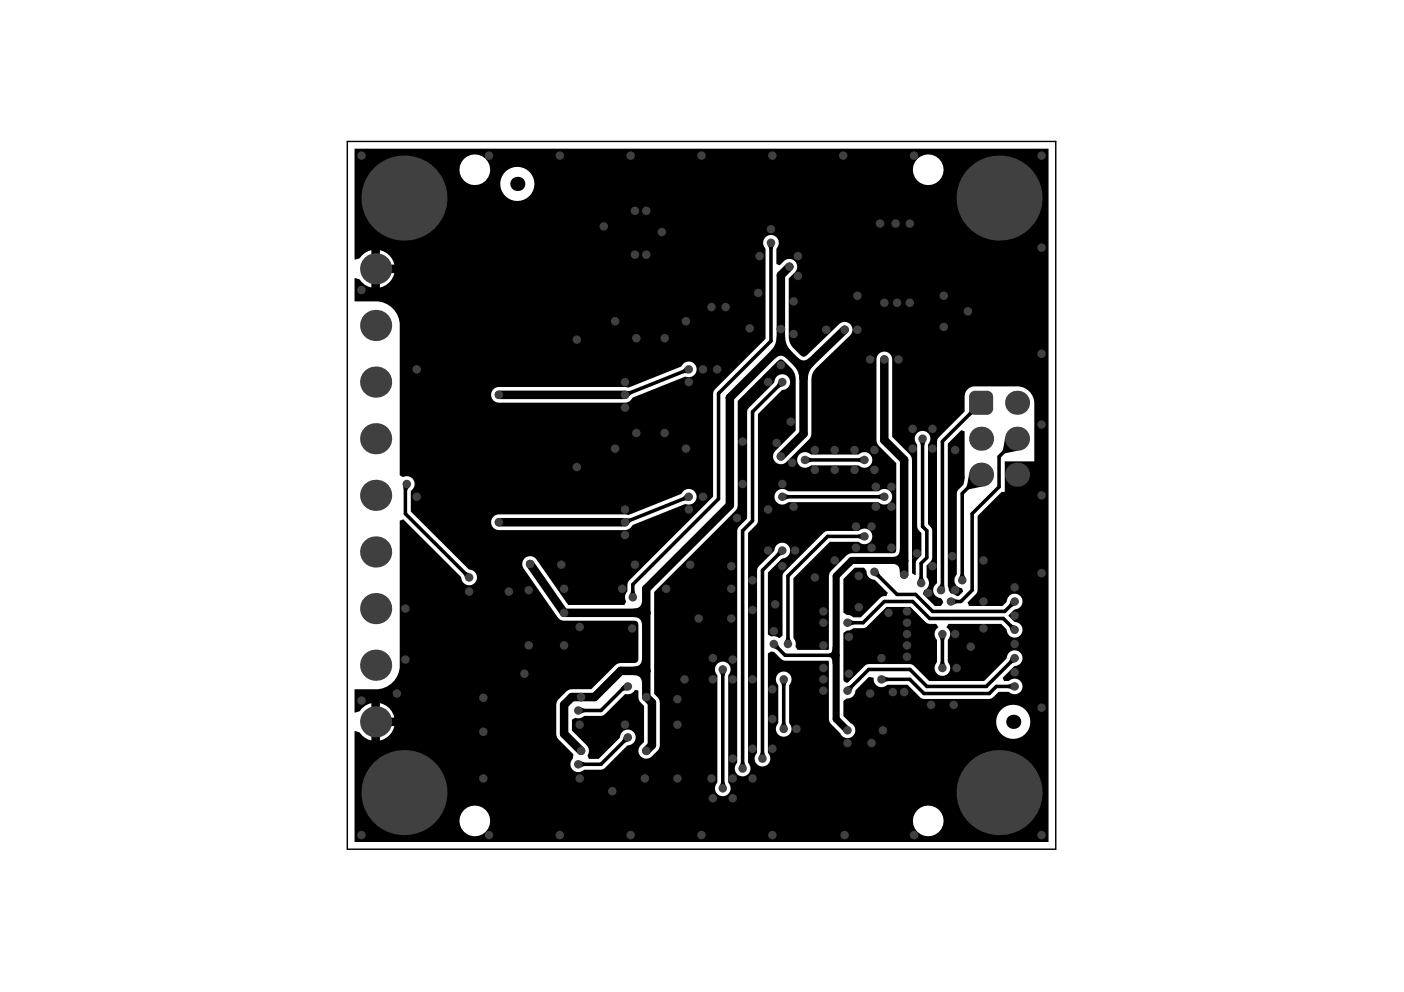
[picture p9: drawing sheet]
<svg xmlns="http://www.w3.org/2000/svg" width="297mm" height="210mm" viewBox="0 0 297 210" stroke-linecap="round" stroke-linejoin="round" font-family="sans-serif">
<g fill="#000">
<path d="M162.4 51.9h1.4l-.3 .8h-.8zM144.3 78.3l.7-.6 .5 1.3h-.9zM164.3 71.2h1.8a4.2 4.2 0 0 0 1.3 3.1l-.9 1.6a1.59 1.59 0 0 0-2.6 0l-.9-1.6a4.2 4.2 0 0 0 1.3-3.1zM168.7 75.6a1.62 1.62 0 0 0 2.6 0l.9 1.7a4.1 4.1 0 0 0-1.3 3h-1.8a4.2 4.2 0 0 0-1.3-3zM132.5 82.7h.9l.2 .7-.6 .6zM164.6 80.7l1 1-.8 .4-.5-.6zM170.8 96.6l.9 .4v.7l-.9 .3zM181.5 97l.9-.4v1.4l-.9-.3zM194.5 93.4h1.4l-.3 .8h-.8zM200.5 93.9l2.9-2.9 .7 .3v9.7a2.73 2.73 0 0 1-1.3 2.6l-.4 .8v17.2a1.71 1.71 0 0 0-.4 1.7 1.71 1.71 0 0 0 1.4 1.1l.4 .8-1 .9-.6-.2a1.63 1.63 0 0 1-1.5-1.4l-.2-.6zM205 86.7l1.1 1-.3-.1-.4 .3-.5-.5 .2-.4zM212.7 92.5l2.8 2.9-2.9 .6-.5-.6z"/>
<path d="M85.3 102.8l1.4 .3-.6 .8-.7-.4zM132.5 109.6l.9 .1 .2 .6-.6 .7zM144.3 105.3l.7-.7 .5 1.4h-.9zM164.6 116.4l1 1-.8 .3-.5-.5zM166 104.4l.9 .3v.8l-.9 .3zM181.5 113.1l.9-.3v1.4l-.9-.3zM185.7 104.7l.9-.3v1.4l-.9-.3zM190.4 116l1.8 2.6-1.8 2.5a1.47 1.47 0 0 0-1.5-1.8v-1.5a1.47 1.47 0 0 0 1.5-1.8zM205 100.1l2.9 2.9-2.9 .6-.6-.6zM98.6 121l.8 .3-1 1-.4-.8zM133.5 125h.8l.3 .8h-1.4zM134 128.8a1.59 1.59 0 0 0 1.8-1.8l1.8 2.7-1.8 2.7a1.59 1.59 0 0 0-1.8-1.8z"/>
<path d="M134 141.1a1.59 1.59 0 0 0 1.8-1.8l1.8 2.7-1.8 2.6a1.59 1.59 0 0 0-1.8-1.7zM163.6 137.2l1-1.1 .3 .9-.5 .5zM166.3 134.9h.8l.3 .8h-1.4zM176.1 136.8l1.5 1.9-1.5 1.8a1.15 1.15 0 0 0-.7-1.5v-.7a1.15 1.15 0 0 0 .7-1.5zM179.8 131.1l.9 .3v.7l-.9 .4zM178.4 122.5l2.4-2.4h2l.5 .8a1.94 1.94 0 0 0 1.8 1.8l2.7 2.7-.3 .7-.8 .1-.4 .3-4.2 4.1h-1.5l-.9-.4-.5-.1-.8-.6zM184.9 121.9l1-1 .3 .8-.5 .5zM194.5 122h.8l.3 .8h-1.4zM198.7 134.7h1.4l-.3 .8h-.8zM199 140h.8l.3 .8h-1.4zM199 123.4l.8 .3 .1 .8-1.4-.3zM201.7 126.6l.8 .3v.8l-.8 .3z"/>
<path d="M203.2 121.4h.8l.3 .8h-1.4zM213.8 127.1l1 1.1-.8 .3-.6-.5zM213.8 139.1l1 1-.8 .4-.6-.5zM213.4 132.6l.6-.6 .8 .4-1 1zM122.9 149.6l.8 .4v.7l-.8 .4zM132 144.9l.7 1.2-.9 .1-.5-.6zM131.9 155.9l1.1 1-.9 .4-.5-.6zM152.2 142.2h1.4l-.3 .8h-.8zM160.9 159.2h.8l.3 .8h-1.4zM165.1 144.3h1.4l-.3 .8h-.8zM165.4 152.9h.8l.3 .8h-1.4zM179.2 145.3l.8-.4 .5 .6-.3 .8z"/>
<path d="M187 143l.8 .4v.7l-.8 .4zM213.3 144.9l.8-.4v1.5l-.8-.4zM122.9 161l.8 .3v.8l-.8 .3zM152.5 165.5h.8l.3 .8h-1.4zM156.7 161.3h.8l.3 .8h-1.4z"/>
<path d="M75 31.5h146.8v146.7h-146.8v-23.5l1.1 .3a4 4 0 0 0 2.5 1.7v-7.9a4 4 0 0 0-2.5 1.7l-1.1 .3v-5h4.5a5 5 0 0 0 5.1-5v-30.6l.7-.3 12.2 12.2a1.71 1.71 0 0 0 1.7 1.8 1.71 1.71 0 0 0 1.7-1.8 1.71 1.71 0 0 0-1.8-1.7l-12.2-12.2v-4.3a1.69 1.69 0 0 0 .6-2.2 1.69 1.69 0 0 0-2.2-.8l-.7-.4v-31.6a5 5 0 0 0-5.1-5.1h-4.5v-4.9l1.1 .2a4 4 0 0 0 2.5 1.7v-7.9a4 4 0 0 0-2.5 1.8l-1.1 .2zM193.1 35.9a3.3 3.3 0 0 0 6.5 0 3.3 3.3 0 0 0-6.5 0zM97.2 35.9a3.3 3.3 0 0 0 6.5 0 3.3 3.3 0 0 0-6.5 0zM105.8 38.9a3.6 3.6 0 0 0 7.3 0 3.6 3.6 0 0 0-7.3 0zM80.4 52.9v3.1h3a4 4 0 0 0-3-3.1zM80.4 57.8v3a4 4 0 0 0 3-3zM104.4 82.4a1.66 1.66 0 0 0-.4 1.8 1.66 1.66 0 0 0 1.6 1h26.6a2.1 2.1 0 0 0 1.6-1l11.2-4.5a1.69 1.69 0 0 0 2.2-.9 1.69 1.69 0 0 0-.9-2.2 1.69 1.69 0 0 0-2.2 1l-11.1 4.4-27.4-.1h-.5zM169.1 96.1a1.71 1.71 0 0 0 .1 2.4 1.71 1.71 0 0 0 2.4 0h10a1.71 1.71 0 0 0 2.4 0 1.71 1.71 0 0 0 0-2.4 1.71 1.71 0 0 0-2.4 .1l-10.1-.1a1.81 1.81 0 0 0-2.4 0zM161.9 50.2a1.92 1.92 0 0 0 0 2.4l.1 19.1-11 11.1-.1 22.3-17.8 17.8a2.94 2.94 0 0 0-.4 2.2v.1a1.89 1.89 0 0 0-.2 2.1l-.4 .7h-11.9l-6.8-9.7a1.66 1.66 0 0 0-2.3-.3 1.66 1.66 0 0 0-.3 2.3l7.2 10.3 .6 .6 .7 .1h14.7a.87 .87 0 0 1 1.1 1.1v7.1a.81 .81 0 0 1-1.1 .8h-2.7l-.8 .2-5.4 5.3-4.5 .1-.8 .4-1.9 2-.2 .8v6.6l.5 .8 3.1 3.1-.1 .9a1.7 1.7 0 0 0 .1 2.4 1.7 1.7 0 0 0 2.4 0l3.9-.1 5.2-5a1.7 1.7 0 0 0 1.7-1.8 1.7 1.7 0 0 0-1.8-1.7 1.7 1.7 0 0 0-1.6 1.9l-4.4 4.4h-2.1l-.3-.8a1.63 1.63 0 0 0-.2-2.1l-3.1-3.1v-2.3l.8-.4a2.48 2.48 0 0 0 1.8-.4l4-.1 4.7-4.5a1.82 1.82 0 0 0 2-.9l.8 .1v1.4a2.4 2.4 0 0 0 1.2 1.9v7.6l-.7 .7a1.66 1.66 0 0 0 0 2.4 1.66 1.66 0 0 0 2.3 0 3.1 3.1 0 0 0 1.7-2.4v-9l-.2-.8-1-1.1v-21.5l17.5-17.6 .2-.8v-22.1l8.4-8.3a.88 .88 0 0 1 1.5 0l1.5 1.5a3.4 3.4 0 0 1 .8 2.4v10.7l-4.3 4.3a1.66 1.66 0 0 0 0 2.4 1.66 1.66 0 0 0 2.4 0l4.8-4.8 .4-.8 .1-12.2a3.3 3.3 0 0 1 1-2.2l7.2-6.8a1.66 1.66 0 0 0 0-2.4 1.66 1.66 0 0 0-2.4 0l-6.9 6.7a.84 .84 0 0 1-1.3-.2l-1.6-1.6a3.4 3.4 0 0 1-.8-2.3v-12.3a3.2 3.2 0 0 0 1.8-2.5 1.66 1.66 0 0 0-1.1-1.5 1.66 1.66 0 0 0-1.8 .4l-.9 .8-.6-.2v-3.2a1.7 1.7 0 0 0 0-2.4 1.7 1.7 0 0 0-2.4-.1zM164.3 103.9a1.71 1.71 0 0 0 .1 2.4 1.71 1.71 0 0 0 2.4 0h19a1.71 1.71 0 0 0 2.4 0 1.71 1.71 0 0 0 0-2.4 1.71 1.71 0 0 0-2.4 .1l-19.1-.1a1.86 1.86 0 0 0-2.4 0zM104.4 109.3a1.66 1.66 0 0 0-.4 1.8 1.66 1.66 0 0 0 1.6 1.1h26.6a2.1 2.1 0 0 0 1.6-1.1l11.2-4.4a1.69 1.69 0 0 0 2.2-1 1.69 1.69 0 0 0-.9-2.2 1.69 1.69 0 0 0-2.2 1l-11.1 4.4-27.4-.1-.5 .1zM185.9 74.9l-.2 .3-.3 .9v17l.3 .9 .2 .3 3.7 3.7v18.3a.63 .63 0 0 1-.5 .8h-8.9l-.6 .1-.5 .3-3.3 3.3-.3 .5-.1 .6-.1 15.6h-6.5l-.5-.7a2.55 2.55 0 0 0-.4-1.8v-12.6l7.7-7.8 6 .1a1.7 1.7 0 0 0 2.5 0 1.7 1.7 0 0 0-.1-2.5 1.7 1.7 0 0 0-2.4 .2h-6.9l-8.8 8.7-.3 .8v12.6l-.7 .5-.8-.3h-.9l-.7-.5v-13l2.9-3a1.7 1.7 0 0 0 1.8-1.7 1.7 1.7 0 0 0-1.8-1.7 1.7 1.7 0 0 0-1.6 1.8l-3.3 3.3-.3 .8-.1 38.6a1.7 1.7 0 0 0 0 2.4 1.7 1.7 0 0 0 2.5-.1 1.7 1.7 0 0 0-.1-2.4v-20.9l.7-.5 .6 .2 1.5 1.5 .8 .3h9.2l.1 12.3 .1 .6 .3 .5 2 2a1.65 1.65 0 0 0 2.7 .5 1.65 1.65 0 0 0-.6-2.7l-1.5-1.5v-3.1l.8-.6a1.94 1.94 0 0 0 1.8-1.8l2.8-2.8 .9 .2 .2 .1a1.75 1.75 0 0 0 1 1.7 1.75 1.75 0 0 0 1.9-.3h4.2l2.7 2.7 .8 .3h13.8l.8-.3 1.2-1.2h2.1a1.71 1.71 0 0 0 2.4 .1 1.71 1.71 0 0 0 0-2.5 1.71 1.71 0 0 0-2.5 .1h-.9l-.3-.7 2.5-2.4a1.71 1.71 0 0 0 1.7-1.7 1.71 1.71 0 0 0-1.7-1.7 1.71 1.71 0 0 0-1.7 1.8l-4.7 4.7h-11.6l-3.3-3.3-.8-.3-9.1 .1-4 3.8-.3 .1-.7-.6v-9.9l.8-.6h.5l.9-.5 2.4-.1 4.6-4.4h5l3.3 3.3 .8 .3h1.4l.4 .8a1.91 1.91 0 0 0-.3 2.7v4.6a1.7 1.7 0 0 0 0 2.4 1.7 1.7 0 0 0 2.4 0 1.7 1.7 0 0 0-.1-2.5l.1-4.6a1.81 1.81 0 0 0-.3-2.7l.4-.7h11.1l1.1 1.2a1.71 1.71 0 0 0 1.7 1.7 1.71 1.71 0 0 0 1.8-1.7 1.71 1.71 0 0 0-1.9-1.7l-1.1-1.2 1.2-1.3a1.71 1.71 0 0 0 1.7-1.7 1.71 1.71 0 0 0-1.7-1.7 1.71 1.71 0 0 0-1.7 1.8l-.8 .8h-7.1l-.3-.7 1.8-1.8 .3-.8v-15.7l5.1-5.1h.7v-6.5h6.2v-12.2a3.6 3.6 0 0 0-3.6-3.6h-9.6a2.14 2.14 0 0 0-1.5 1.9v3.4l-5.5 5.5-.4 .8v30l-.1 .2a1.73 1.73 0 0 0-.6 1.9 1.73 1.73 0 0 0 1.6 1.1l.4 .9-.3 .5-.2 .2h-1.2l-2.5-2.5 .2-.8 .2-.1a1.9 1.9 0 0 0 .3-2.7v-2.4l.9-.9 .3-.8v-5.7l-.1-.4-.8-1 .1-16.8a1.7 1.7 0 0 0 0-2.4 1.7 1.7 0 0 0-2.5 0 1.7 1.7 0 0 0 .1 2.5v17.2l.1 .4 .8 1v4.7l-1.1 1.3-.1 2.9-.7-.4v-24l-.1-.4-.4-.8-3.7-3.7-.1-16.8a1.66 1.66 0 0 0-2.8-.7zM80.4 148.8v3h3a4 4 0 0 0-3-3zM164.6 142.6a1.92 1.92 0 0 0 0 2.4l.1 7.9a1.71 1.71 0 0 0-.1 2.5 1.71 1.71 0 0 0 2.5 0 1.71 1.71 0 0 0-.1-2.5v-7.8a1.7 1.7 0 0 0 0-2.4 1.7 1.7 0 0 0-2.4-.1zM210.8 152.7a3.6 3.6 0 0 0 7.2 0 3.6 3.6 0 0 0-7.2 0zM80.4 153.6v3.1a4 4 0 0 0 3-3.1zM164.3 79.7l-.5 1.3-5.4 5.3-.3 .8v22.6l-1.8 1.8-.3 .8v49a1.71 1.71 0 0 0-.1 2.5 1.71 1.71 0 0 0 2.5 0 1.71 1.71 0 0 0-.1-2.5v-48.5l1.7-1.8 .4-.8v-22.6l5-5a1.67 1.67 0 0 0 1.6-2.3 1.67 1.67 0 0 0-2.7-.6zM151.7 140.5a1.92 1.92 0 0 0 .1 2.4v22.6a1.71 1.71 0 0 0-.1 2.5 1.71 1.71 0 0 0 2.5-.1 1.71 1.71 0 0 0-.1-2.4v-22.5a1.7 1.7 0 0 0 0-2.4 1.7 1.7 0 0 0-2.4-.1zM193.1 173.7a3.3 3.3 0 0 0 6.5 0 3.3 3.3 0 0 0-6.5 0zM97.2 173.7a3.3 3.3 0 0 0 6.5 0 3.3 3.3 0 0 0-6.5 0z"/>
<circle cx="85.8" cy="102.4" r=".37"/>
</g>
<g fill="none" stroke="#000" stroke-width=".75">
<path d="M163.1 51.4v20.8l-11.1 11v22.4l-18.1 18.1v2.7M145.7 78.2l-13.5 5.3M165.5 80.9l-6.3 6.2v23.1l-2.1 2.1v50.3M170.3 97.3h12.6M195.2 92.8v18.6l.9 .9v5.7l-1.2 1.2v4.2M207.6 85.2l-8.2 8.2v31.2l-.3 .3M215.2 92.8l-3.8 3.8v6.4l-5.7 5.7v16.2l-2.4 2.4h-2.1M86.1 102.4h-.3v6.3l13.5 13.5M145.7 105.1l-13.5 5.4M165.5 116.5l-4.2 4.2v39.8M165.5 105.1h21.6M182.9 113.5h-7.8l-8.4 8.4v14.4"/>
<path d="M207.6 100.4l-4 4v18.4M163.7 136.3l2.4 2.4h10.8M179.3 131.8h3.3l4.5-4.5h6l3.6 3.6h15.6l2.4 2.4M185 121l4.8 4.8h3.9l3.6 3.6h15.3l2.1-2.1M199.4 134.2v7.2M214.7 139.3l-6 5.9h-12.6l-3.6-3.5h-8.7l-4.5 4.4M132.8 145.2h-.6l-5.1 5.1h-4.8M132.8 156l-5.7 5.7h-4.8M152.9 141.7v25.1M165.8 143.7v10.5M186.5 143.7h6l3 3h13.8l1.5-1.5h3.9"/>
</g>
<path d="M167 56.4l-1.8 1.8v15.2M165.2 73.4l-10.8 10.7v22.8l-17.7 17.7v22.9l1.2 1.2v9l-1.2 1.2M165.2 73.4l4.8 4.8M170 78.2v13.6l-4.8 4.8M178.7 69.8l-8.7 8.4M187.1 76.1v17l4.2 4.2v24.3M105.6 83.5h26.6M105.6 110.5h26.6M112.1 119.3l7.2 10.4h17.4M136.7 142h-5.4l-5.5 5.5h-4.8l-1.7 1.6v6.2l3.6 3.6" fill="none" stroke="#000" stroke-width="1.8"/>
<path d="M191.3 118.6h-11.1l-3.3 3.3v30.2l2.4 2.4" fill="none" stroke="#000" stroke-width="1.5"/>
<g fill="#404040">
<path d="M208.8 86.5h1.3zM208.8 86.5h1.3a1.27 1.27 0 0 1-1.3 1.3z"/>
<path d="M208.8 82.7v1.3zM208.8 82.7a1.27 1.27 0 0 1 1.3 1.3h-1.3z"/>
<path d="M205 84h1.3zM205.3 83.2l.6-.5h.4v1.3h-1.3z"/>
<path d="M206.3 86.5v1.3zM205 86.5h1.3v1.3a1.27 1.27 0 0 1-1.3-1.3z"/>
<circle cx="220.4" cy="121.3" r=".9"/>
<circle cx="220.4" cy="104.8" r=".9"/>
<circle cx="220.4" cy="89.8" r=".9"/>
<circle cx="220.4" cy="74.9" r=".9"/>
<circle cx="220.4" cy="52.4" r=".9"/>
<circle cx="220.4" cy="149.7" r=".9"/>
<circle cx="76.5" cy="61.4" r=".9"/>
<circle cx="76.5" cy="148.2" r=".9"/>
<circle cx="76.5" cy="176.7" r=".9"/>
<circle cx="220.4" cy="176.7" r=".9"/>
<circle cx="220.4" cy="32.9" r=".9"/>
<circle cx="76.5" cy="32.9" r=".9"/>
<circle cx="84" cy="146.7" r=".9"/>
<circle cx="102.3" cy="164.7" r=".9"/>
<circle cx="102.3" cy="154.8" r=".9"/>
<circle cx="102.3" cy="147.6" r=".9"/>
<circle cx="110.9" cy="142.6" r=".9"/>
<circle cx="85.8" cy="139.6" r=".9"/>
<circle cx="118.7" cy="119.5" r=".9"/>
<circle cx="194" cy="117.1" r=".9"/>
<circle cx="132.8" cy="145.2" r=".9"/>
<circle cx="157.1" cy="93.4" r=".9"/>
<circle cx="157.1" cy="102.4" r=".9"/>
<circle cx="155.9" cy="109.6" r=".9"/>
<circle cx="176.6" cy="99.4" r=".9"/>
<circle cx="176.6" cy="95.2" r=".9"/>
<circle cx="154.7" cy="124.6" r=".9"/>
<circle cx="159.2" cy="129.1" r=".9"/>
<circle cx="164" cy="127.9" r=".9"/>
<circle cx="154.7" cy="119.8" r=".9"/>
<circle cx="159.2" cy="122.8" r=".9"/>
<circle cx="131.6" cy="124.6" r=".9"/>
<circle cx="140.9" cy="124.6" r=".9"/>
<circle cx="146" cy="119.5" r=".9"/>
<circle cx="134.3" cy="119.5" r=".9"/>
<circle cx="133.7" cy="133" r=".9"/>
<circle cx="122.6" cy="132.7" r=".9"/>
<circle cx="179.3" cy="157.2" r=".9"/>
<circle cx="163.4" cy="152.1" r=".9"/>
<circle cx="168.5" cy="154.2" r=".9"/>
<circle cx="184.4" cy="111.4" r=".9"/>
<circle cx="184.4" cy="115.9" r=".9"/>
<circle cx="181.1" cy="115.9" r=".9"/>
<circle cx="181.1" cy="111.4" r=".9"/>
<circle cx="165.5" cy="119.8" r=".9"/>
<circle cx="162.5" cy="116.5" r=".9"/>
<circle cx="168.2" cy="116.5" r=".9"/>
<circle cx="167.3" cy="89.2" r=".9"/>
<circle cx="168.8" cy="54.2" r=".9"/>
<circle cx="168.8" cy="58.4" r=".9"/>
<circle cx="160.7" cy="54.2" r=".9"/>
<circle cx="163.1" cy="48.5" r=".9"/>
<circle cx="132.2" cy="80.9" r=".9"/>
<circle cx="132.2" cy="86.2" r=".9"/>
<circle cx="132.2" cy="107.8" r=".9"/>
<circle cx="132.2" cy="113.2" r=".9"/>
<circle cx="145.7" cy="107.8" r=".9"/>
<circle cx="145.7" cy="80.9" r=".9"/>
<circle cx="158.6" cy="69.5" r=".9"/>
<circle cx="167.9" cy="70.7" r=".9"/>
<circle cx="174.8" cy="69.8" r=".9"/>
<circle cx="181.4" cy="69.8" r=".9"/>
<circle cx="184.1" cy="76.1" r=".9"/>
<circle cx="190.1" cy="76.1" r=".9"/>
<circle cx="193.1" cy="94.9" r=".9"/>
<circle cx="188.6" cy="103" r=".9"/>
<circle cx="188.6" cy="107.2" r=".9"/>
<circle cx="185.3" cy="107.2" r=".9"/>
<circle cx="185.3" cy="103" r=".9"/>
<circle cx="167.9" cy="107.2" r=".9"/>
<circle cx="165.5" cy="102.4" r=".9"/>
<circle cx="164.3" cy="93.7" r=".9"/>
<circle cx="167.6" cy="97.9" r=".9"/>
<circle cx="172.4" cy="99.4" r=".9"/>
<circle cx="172.4" cy="95.2" r=".9"/>
<circle cx="185" cy="99.4" r=".9"/>
<circle cx="185" cy="95.2" r=".9"/>
<circle cx="180.8" cy="95.2" r=".9"/>
<circle cx="180.8" cy="99.4" r=".9"/>
<circle cx="193.1" cy="90.7" r=".9"/>
<circle cx="197.3" cy="90.7" r=".9"/>
<circle cx="197.3" cy="94.9" r=".9"/>
<circle cx="202.1" cy="95.2" r=".9"/>
<circle cx="208.1" cy="133" r=".9"/>
<circle cx="208.1" cy="127.3" r=".9"/>
<circle cx="208.1" cy="118.6" r=".9"/>
<circle cx="201.5" cy="117.7" r=".9"/>
<circle cx="197.3" cy="119.8" r=".9"/>
<circle cx="196.4" cy="125.5" r=".9"/>
<circle cx="188" cy="129.7" r=".9"/>
<circle cx="186.5" cy="139.3" r=".9"/>
<circle cx="179.6" cy="142.6" r=".9"/>
<circle cx="179.6" cy="134.8" r=".9"/>
<circle cx="174.2" cy="136.6" r=".9"/>
<circle cx="155" cy="139.6" r=".9"/>
<circle cx="155" cy="143.8" r=".9"/>
<circle cx="136.4" cy="164.7" r=".9"/>
<circle cx="150.8" cy="143.8" r=".9"/>
<circle cx="150.8" cy="139.3" r=".9"/>
<circle cx="159.2" cy="164.7" r=".9"/>
<circle cx="155" cy="160.5" r=".9"/>
<circle cx="150.5" cy="164.7" r=".9"/>
<circle cx="155" cy="168.9" r=".9"/>
<circle cx="150.8" cy="168.9" r=".9"/>
<circle cx="163.4" cy="158.4" r=".9"/>
<circle cx="159.2" cy="158.4" r=".9"/>
<circle cx="155" cy="164.7" r=".9"/>
<circle cx="202.4" cy="141.4" r=".9"/>
<circle cx="201.8" cy="149.1" r=".9"/>
<circle cx="197" cy="149.1" r=".9"/>
<circle cx="163.7" cy="133.6" r=".9"/>
<circle cx="172.4" cy="122.2" r=".9"/>
<circle cx="176.6" cy="118.6" r=".9"/>
<circle cx="147.8" cy="130.9" r=".9"/>
<circle cx="199.7" cy="69.2" r=".9"/>
<circle cx="199.7" cy="62.6" r=".9"/>
<circle cx="204.8" cy="65.9" r=".9"/>
<circle cx="192.5" cy="47.3" r=".9"/>
<circle cx="189.5" cy="47.3" r=".9"/>
<circle cx="186.2" cy="47.3" r=".9"/>
<circle cx="189.8" cy="64.1" r=".9"/>
<circle cx="192.5" cy="64.1" r=".9"/>
<circle cx="187.1" cy="64.1" r=".9"/>
<circle cx="181.4" cy="62.6" r=".9"/>
<circle cx="167.9" cy="63.8" r=".9"/>
<circle cx="160.4" cy="62" r=".9"/>
<circle cx="153.5" cy="65" r=".9"/>
<circle cx="150.5" cy="65" r=".9"/>
<circle cx="214.7" cy="124.3" r=".9"/>
<circle cx="214.7" cy="142.3" r=".9"/>
<circle cx="214.7" cy="136.3" r=".9"/>
<circle cx="214.7" cy="130.3" r=".9"/>
<circle cx="143.3" cy="164.7" r=".9"/>
<circle cx="162.5" cy="107.8" r=".9"/>
<circle cx="162.5" cy="80.9" r=".9"/>
<circle cx="165.2" cy="77.3" r=".9"/>
<circle cx="151.7" cy="78.2" r=".9"/>
<circle cx="148.7" cy="78.2" r=".9"/>
<circle cx="148.7" cy="105.1" r=".9"/>
<circle cx="122" cy="71.9" r=".9"/>
<circle cx="122" cy="98.8" r=".9"/>
<circle cx="99.3" cy="125.2" r=".9"/>
<circle cx="107.7" cy="125.2" r=".9"/>
<circle cx="119.3" cy="136.6" r=".9"/>
<circle cx="119.3" cy="124.6" r=".9"/>
<circle cx="111.8" cy="124.9" r=".9"/>
<circle cx="111.8" cy="136.6" r=".9"/>
<circle cx="122.6" cy="164.7" r=".9"/>
<circle cx="154.7" cy="130.9" r=".9"/>
<circle cx="159.2" cy="143.8" r=".9"/>
<circle cx="143.3" cy="153.3" r=".9"/>
<circle cx="143.3" cy="147.9" r=".9"/>
<circle cx="144.8" cy="143.8" r=".9"/>
<circle cx="122.6" cy="153.3" r=".9"/>
<circle cx="132.2" cy="153.3" r=".9"/>
<circle cx="129.5" cy="167.4" r=".9"/>
<circle cx="188.6" cy="115.9" r=".9"/>
<circle cx="202.1" cy="134.2" r=".9"/>
<circle cx="205.4" cy="136.8" r=".9"/>
<circle cx="103.5" cy="32.9" r=".9"/>
<circle cx="118.4" cy="32.9" r=".9"/>
<circle cx="133.4" cy="32.9" r=".9"/>
<circle cx="193.4" cy="32.9" r=".9"/>
<circle cx="178.4" cy="32.9" r=".9"/>
<circle cx="163.4" cy="32.9" r=".9"/>
<circle cx="148.4" cy="32.9" r=".9"/>
<circle cx="103.5" cy="176.7" r=".9"/>
<circle cx="193.4" cy="176.7" r=".9"/>
<circle cx="178.7" cy="176.7" r=".9"/>
<circle cx="163.4" cy="176.7" r=".9"/>
<circle cx="148.4" cy="176.7" r=".9"/>
<circle cx="133.4" cy="176.7" r=".9"/>
<circle cx="118.4" cy="176.7" r=".9"/>
<circle cx="85.8" cy="128.8" r=".9"/>
<circle cx="130.1" cy="94.9" r=".9"/>
<circle cx="145.1" cy="94.9" r=".9"/>
<circle cx="140.6" cy="91.6" r=".9"/>
<circle cx="134.6" cy="91.6" r=".9"/>
<circle cx="140.6" cy="71.6" r=".9"/>
<circle cx="134.6" cy="71.6" r=".9"/>
<circle cx="145.1" cy="68" r=".9"/>
<circle cx="130.1" cy="68" r=".9"/>
<circle cx="136.7" cy="53.9" r=".9"/>
<circle cx="134.3" cy="53.9" r=".9"/>
<circle cx="140" cy="49.1" r=".9"/>
<circle cx="136.7" cy="44.6" r=".9"/>
<circle cx="134.3" cy="44.6" r=".9"/>
<circle cx="127.7" cy="47.9" r=".9"/>
<circle cx="166.7" cy="136.3" r=".9"/>
<circle cx="202.1" cy="124.9" r=".9"/>
<circle cx="201.2" cy="127.3" r=".9"/>
<circle cx="203.6" cy="122.8" r=".9"/>
<circle cx="182.9" cy="113.5" r=".9"/>
<circle cx="199.4" cy="141.4" r=".9"/>
<circle cx="157.1" cy="162.6" r=".9"/>
<circle cx="179.3" cy="131.8" r=".9"/>
<circle cx="165.8" cy="143.8" r=".9"/>
<circle cx="199.4" cy="134.2" r=".9"/>
<circle cx="185" cy="121" r=".9"/>
<circle cx="186.5" cy="143.8" r=".9"/>
<circle cx="161.3" cy="160.5" r=".9"/>
<circle cx="179.3" cy="146.1" r=".9"/>
<circle cx="182.9" cy="97.3" r=".9"/>
<circle cx="187.1" cy="105.1" r=".9"/>
<circle cx="194.9" cy="123.4" r=".9"/>
<circle cx="199.1" cy="124.9" r=".9"/>
<circle cx="184.4" cy="157.2" r=".9"/>
<circle cx="186.8" cy="154.5" r=".9"/>
<circle cx="181.7" cy="121.9" r=".9"/>
<circle cx="181.7" cy="128.5" r=".9"/>
<circle cx="184.1" cy="146.7" r=".9"/>
<circle cx="191.9" cy="129.4" r=".9"/>
<circle cx="191.9" cy="131.8" r=".9"/>
<circle cx="191.9" cy="134.2" r=".9"/>
<circle cx="191.9" cy="136.6" r=".9"/>
<circle cx="191.9" cy="139" r=".9"/>
<circle cx="191.3" cy="146.4" r=".9"/>
<circle cx="188.9" cy="146.4" r=".9"/>
<circle cx="174.2" cy="146.1" r=".9"/>
<circle cx="174.2" cy="143.8" r=".9"/>
<circle cx="174.2" cy="141.4" r=".9"/>
<circle cx="174.2" cy="131.8" r=".9"/>
<circle cx="174.2" cy="129.4" r=".9"/>
<circle cx="214.7" cy="145.2" r=".9"/>
<circle cx="214.7" cy="139.3" r=".9"/>
<circle cx="214.7" cy="133.3" r=".9"/>
<circle cx="214.7" cy="127.3" r=".9"/>
<circle cx="195.2" cy="92.8" r=".9"/>
<circle cx="163.7" cy="136.3" r=".9"/>
<circle cx="191.3" cy="121.6" r=".9"/>
<circle cx="179.3" cy="154.5" r=".9"/>
<circle cx="152.9" cy="141.7" r=".9"/>
<circle cx="152.9" cy="166.8" r=".9"/>
<circle cx="163.1" cy="51.4" r=".9"/>
<circle cx="133.9" cy="126.4" r=".9"/>
<circle cx="165.5" cy="116.5" r=".9"/>
<circle cx="170.3" cy="97.3" r=".9"/>
<circle cx="165.5" cy="105.1" r=".9"/>
<circle cx="178.7" cy="69.8" r=".9"/>
<circle cx="187.1" cy="76.1" r=".9"/>
<circle cx="165.2" cy="96.6" r=".9"/>
<circle cx="165.2" cy="69.6" r=".9"/>
<circle cx="167" cy="56.4" r=".9"/>
<circle cx="136.7" cy="158.9" r=".9"/>
<circle cx="136.7" cy="147.5" r=".9"/>
<circle cx="122.9" cy="158.9" r=".9"/>
<circle cx="122.9" cy="147.5" r=".9"/>
<circle cx="165.5" cy="80.9" r=".9"/>
<circle cx="165.8" cy="154.2" r=".9"/>
<circle cx="163.4" cy="145.8" r=".9"/>
<circle cx="145.7" cy="105.1" r=".9"/>
<circle cx="145.7" cy="78.2" r=".9"/>
<circle cx="122.3" cy="150.3" r=".9"/>
<circle cx="122.3" cy="161.7" r=".9"/>
<circle cx="132.8" cy="156" r=".9"/>
<circle cx="119.3" cy="129.7" r=".9"/>
<circle cx="112.1" cy="119.3" r=".9"/>
<circle cx="99.3" cy="122.2" r=".9"/>
<circle cx="86.1" cy="102.4" r=".9"/>
<circle cx="132.2" cy="110.5" r=".9"/>
<circle cx="88.2" cy="105.1" r=".9"/>
<circle cx="105.6" cy="110.5" r=".9"/>
<circle cx="105.6" cy="83.5" r=".9"/>
<circle cx="88.2" cy="78.2" r=".9"/>
<circle cx="132.2" cy="83.5" r=".9"/>
<circle cx="215.2" cy="100.4" r="2.55"/>
<circle cx="79.5" cy="152.7" r="3.3"/>
<circle cx="79.5" cy="128.8" r="3.3"/>
<circle cx="79.5" cy="104.8" r="3.3"/>
<circle cx="79.5" cy="80.9" r="3.3"/>
<circle cx="79.5" cy="56.9" r="3.3"/>
<circle cx="215.2" cy="85.2" r="2.55"/>
<circle cx="79.5" cy="140.8" r="3.3"/>
<circle cx="79.5" cy="116.8" r="3.3"/>
<circle cx="79.5" cy="92.8" r="3.3"/>
<circle cx="79.5" cy="68.9" r="3.3"/>
<circle cx="215.2" cy="92.8" r="2.55"/>
<circle cx="207.6" cy="100.4" r="2.55"/>
<circle cx="85.5" cy="167.7" r="9"/>
<circle cx="85.5" cy="41.9" r="9"/>
<circle cx="207.6" cy="92.8" r="2.55"/>
<circle cx="211.4" cy="167.7" r="9"/>
<circle cx="211.4" cy="41.9" r="9"/>
</g>
<path d="M205 84l1.3-1.3h2.5l1.3 1.3v2.5l-1.3 1.3h-2.5l-1.3-1.3z" fill-rule="evenodd" fill="#404040"/>
<g fill="#000">
<circle cx="109.5" cy="38.9" r="1.5"/>
<circle cx="214.4" cy="152.7" r="1.5"/>
</g>
<path d="M73.5 29.9h149.9v149.8h-149.9z" fill="none" stroke="#000" stroke-width=".3"/>
</svg>
